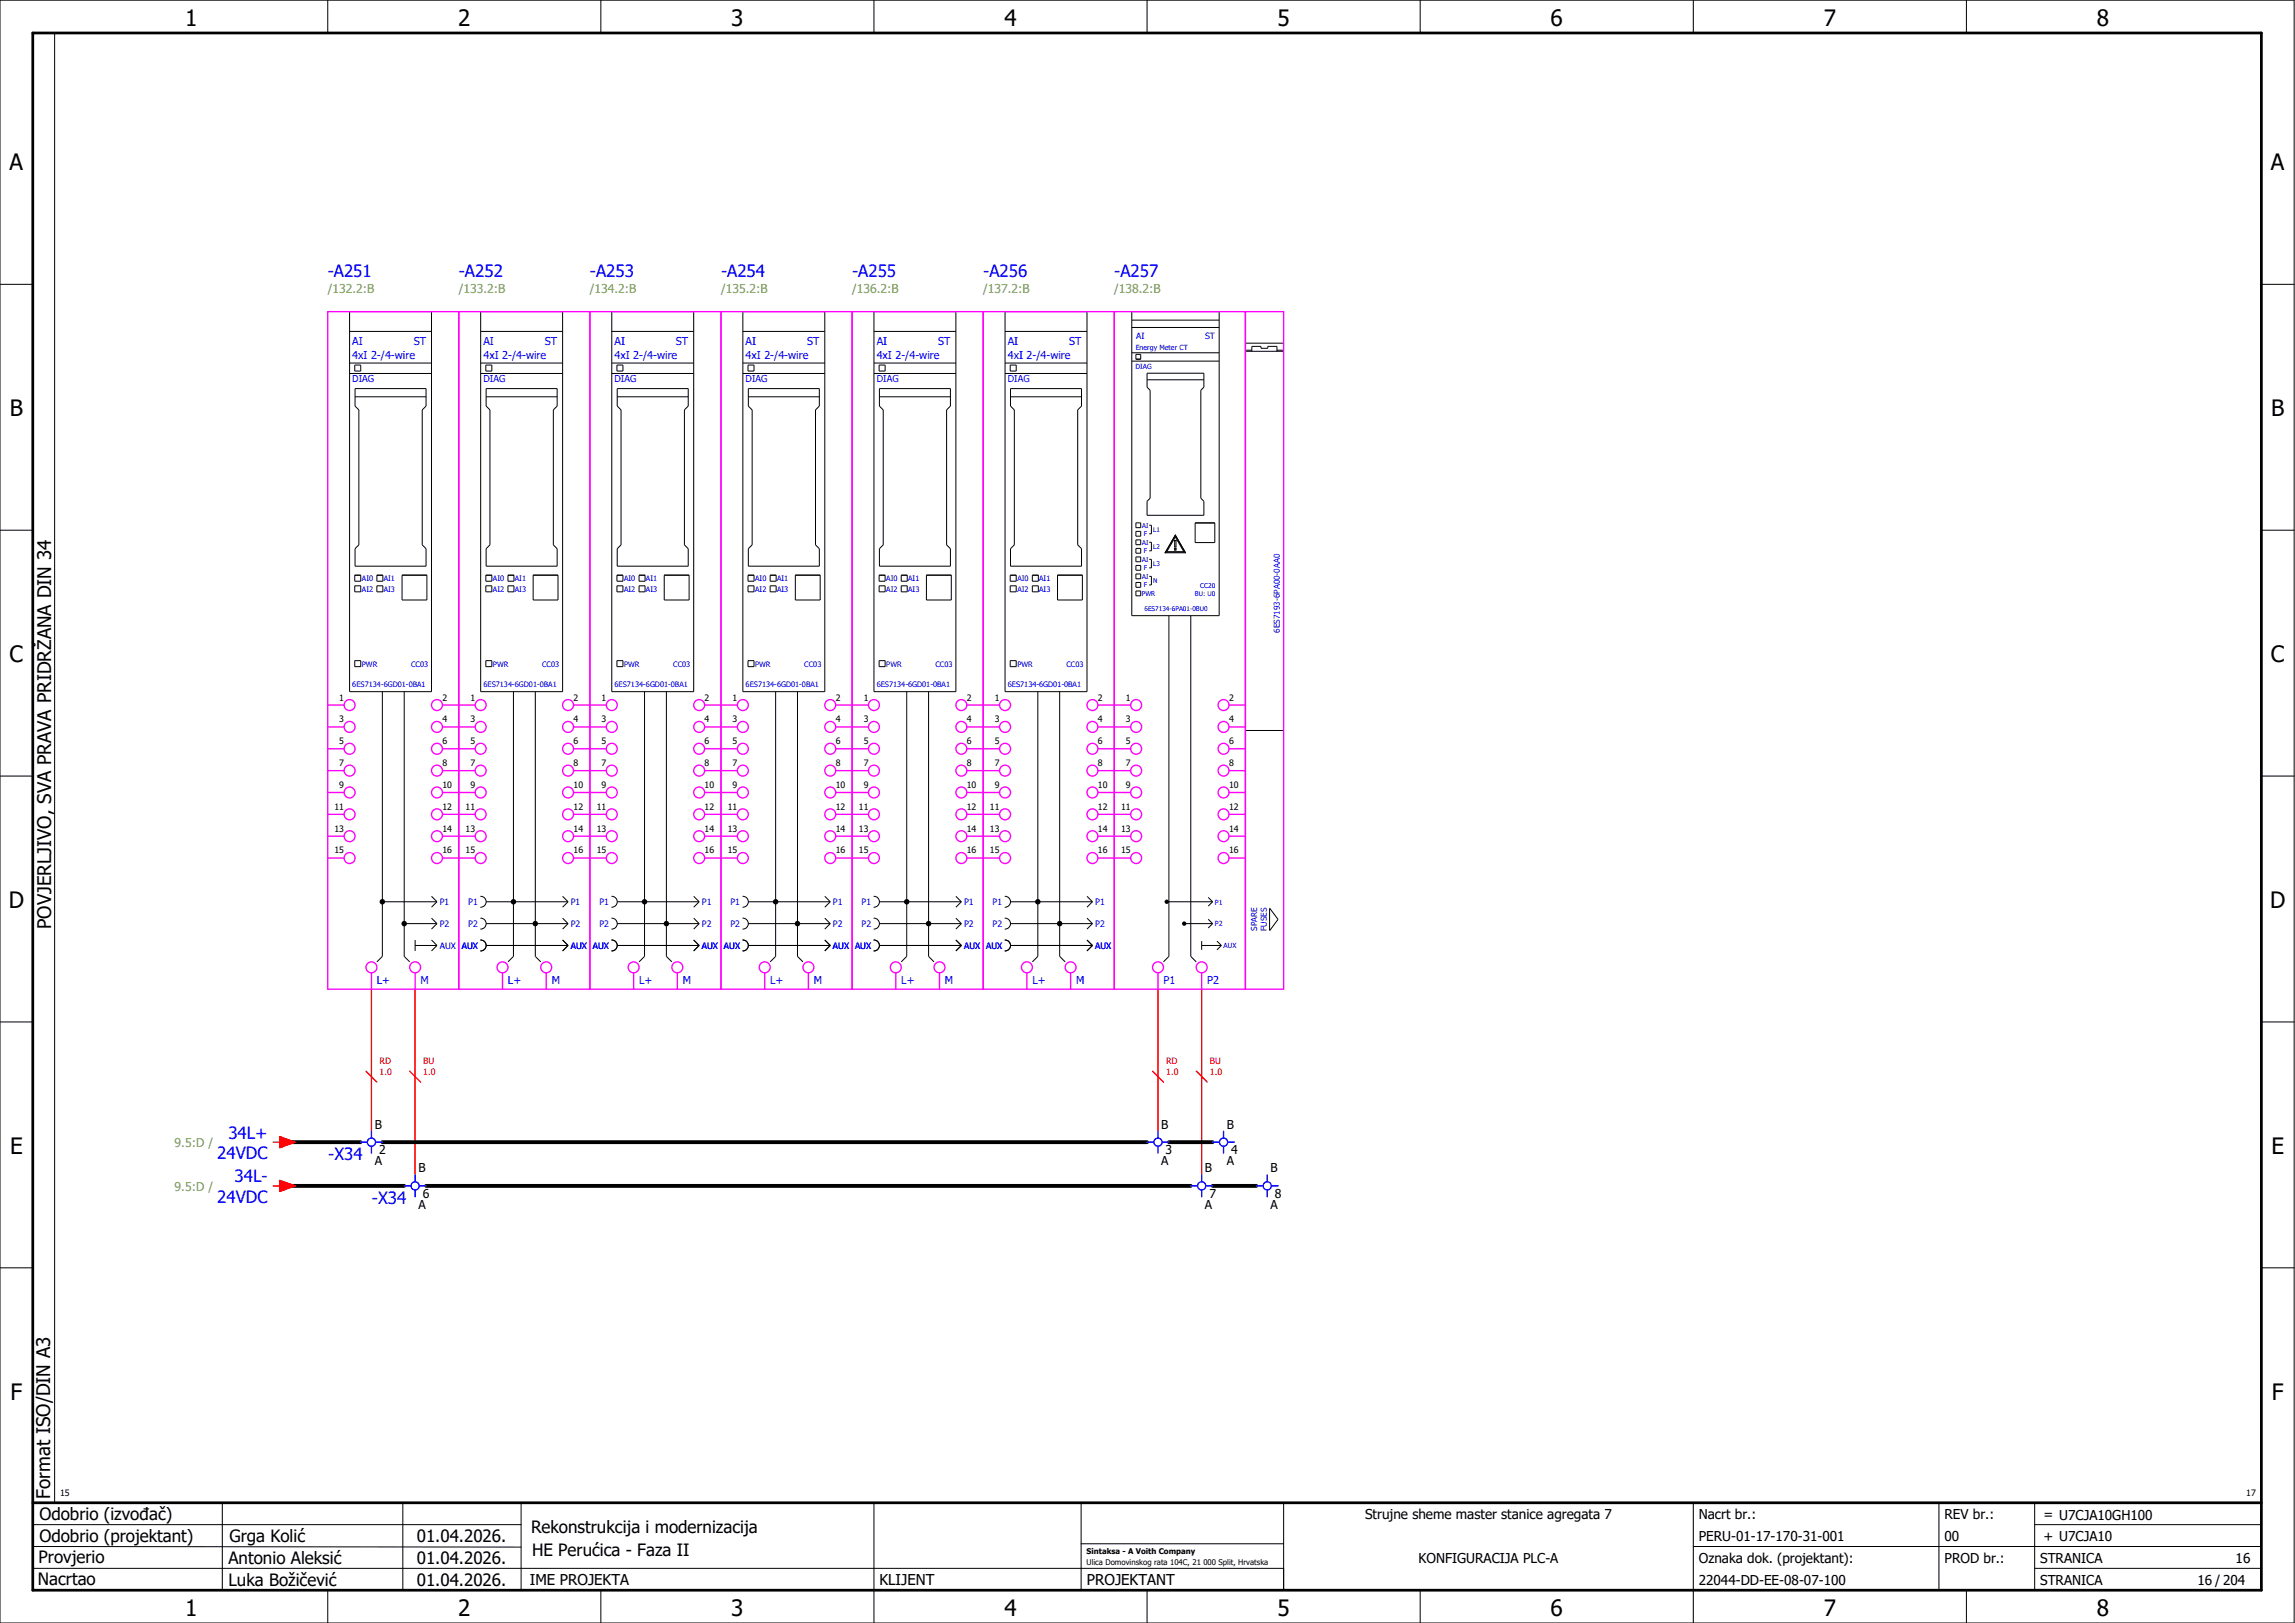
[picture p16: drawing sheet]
<svg xmlns="http://www.w3.org/2000/svg" width="420mm" height="297mm" viewBox="0 0 420 297" stroke-linecap="round" stroke-linejoin="round" font-family="sans-serif">
<defs><g id="words">
<g font-size="4.1">
<text x="33.9" y="4.7">1</text>
<text x="83.9" y="4.7">2</text>
<text x="133.9" y="4.7">3</text>
<text x="183.9" y="4.7">4</text>
<text x="233.9" y="4.7">5</text>
<text x="283.9" y="4.7">6</text>
<text x="333.9" y="4.7">7</text>
<text x="383.9" y="4.7">8</text>
<text x="1.8" y="31.2">A</text>
<text x="415.8" y="31.2">A</text>
<text x="1.8" y="76.2">B</text>
<text x="415.8" y="76.2">B</text>
<text x="1.8" y="121.2">C</text>
<text x="415.8" y="121.2">C</text>
<text x="1.6" y="166.2">D</text>
<text x="415.6" y="166.2">D</text>
<text x="1.8" y="211.2">E</text>
<text x="415.8" y="211.2">E</text>
<text x="1.9" y="256.2">F</text>
<text x="415.9" y="256.2">F</text>
<text x="33.9" y="295.7">1</text>
<text x="83.9" y="295.7">2</text>
<text x="133.9" y="295.7">3</text>
<text x="183.9" y="295.7">4</text>
<text x="233.9" y="295.7">5</text>
<text x="283.9" y="295.7">6</text>
<text x="333.9" y="295.7">7</text>
<text x="383.9" y="295.7">8</text>
</g>
<g font-size="3.4">
<text x="9.4" y="170" transform="rotate(-90 9.4 170)">POVJERLJIVO, SVA PRAVA PRIDRŽANA DIN 34</text>
<text x="9.2" y="274.3" transform="rotate(-90 9.2 274.3)">Format ISO/DIN A3</text>
</g>
<g font-size="3.1" fill="#00f">
<text x="60" y="50.7">-A251</text>
<text x="84" y="50.7">-A252</text>
<text x="108" y="50.7">-A253</text>
<text x="132" y="50.7">-A254</text>
<text x="156" y="50.7">-A255</text>
<text x="180" y="50.7">-A256</text>
<text x="204" y="50.7">-A257</text>
<text x="41.8" y="208.4">34L+</text>
<text x="39.8" y="212.1">24VDC</text>
<text x="60.1" y="212.3">-X34</text>
<text x="39.8" y="220.1">24VDC</text>
<text x="42.9" y="216.4">34L-</text>
<text x="68.1" y="220.3">-X34</text>
</g>
<g font-size="3.1">
<text x="7.2" y="278.1">Odobrio (izvođač)</text>
<text x="97.2" y="280.5">Rekonstrukcija i modernizacija</text>
<text x="7.1" y="286.1">Provjerio</text>
<text x="7.2" y="282.1">Odobrio (projektant)</text>
<text x="41.8" y="286.2">Antonio Aleksić</text>
<text x="42" y="282.3">Grga Kolić</text>
<text x="76.3" y="282.3">01.04.2026.</text>
<text x="76.3" y="286.3">01.04.2026.</text>
<text x="97.4" y="284.8">HE Perućica - Faza II</text>
<text x="6.9" y="290">Nacrtao</text>
<text x="41.8" y="290.3">Luka Božičević</text>
<text x="76.3" y="290.3">01.04.2026.</text>
</g>
<g font-size="2.7">
<text x="97" y="290.1">IME PROJEKTA</text>
<text x="161" y="290.1">KLIJENT</text>
<text x="199" y="290.1">PROJEKTANT</text>
</g>
<g font-size="2.5">
<text x="249.9" y="278">Strujne sheme master stanice agregata 7</text>
<text x="311" y="278">Nacrt br.:</text>
<text x="356" y="278">REV br.:</text>
<text x="374.1" y="278">= U7CJA10GH100</text>
<text x="259.7" y="286">KONFIGURACIJA PLC-A</text>
<text x="311" y="286">Oznaka dok. (projektant):</text>
<text x="311" y="282">PERU-01-17-170-31-001</text>
<text x="356" y="286">PROD br.:</text>
<text x="356" y="282">00</text>
<text x="373.5" y="286">STRANICA</text>
<text x="374.1" y="282.1">+ U7CJA10</text>
<text x="409.3" y="286">16</text>
<text x="311" y="290">22044-DD-EE-08-07-100</text>
<text x="373.5" y="290">STRANICA</text>
<text x="402.3" y="290">16 / 204</text>
</g>
<g font-size="2.2" fill="#7ca552">
<text x="60" y="53.6">/132.2:B</text>
<text x="84" y="53.6">/133.2:B</text>
<text x="108" y="53.6">/134.2:B</text>
<text x="132" y="53.6">/135.2:B</text>
<text x="156" y="53.6">/136.2:B</text>
<text x="180" y="53.6">/137.2:B</text>
<text x="204" y="53.6">/138.2:B</text>
<text x="32" y="209.9">9.5:D /</text>
<text x="32" y="217.9">9.5:D /</text>
</g>
<g font-size="2.2">
<text x="68.6" y="206.6">B</text>
<text x="212.6" y="206.6">B</text>
<text x="224.6" y="206.6">B</text>
<text x="68.6" y="213.3">A</text>
<text x="69.4" y="211.3">2</text>
<text x="76.6" y="214.6">B</text>
<text x="212.6" y="213.3">A</text>
<text x="213.4" y="211.3">3</text>
<text x="220.6" y="214.6">B</text>
<text x="224.6" y="213.3">A</text>
<text x="225.4" y="211.3">4</text>
<text x="232.6" y="214.6">B</text>
<text x="76.6" y="221.3">A</text>
<text x="77.4" y="219.3">6</text>
<text x="220.6" y="221.3">A</text>
<text x="221.4" y="219.3">7</text>
<text x="232.6" y="221.3">A</text>
<text x="233.4" y="219.3">8</text>
</g>
<g font-size="2" fill="#00f">
<text x="64.5" y="63.1">AI</text>
<text x="64.5" y="65.6">4xI 2-/4-wire</text>
<text x="75.7" y="63.1">ST</text>
<text x="88.5" y="63.1">AI</text>
<text x="88.5" y="65.6">4xI 2-/4-wire</text>
<text x="99.8" y="63.1">ST</text>
<text x="112.5" y="63.1">AI</text>
<text x="112.5" y="65.6">4xI 2-/4-wire</text>
<text x="123.7" y="63.1">ST</text>
<text x="136.5" y="63.1">AI</text>
<text x="136.5" y="65.6">4xI 2-/4-wire</text>
<text x="147.8" y="63.1">ST</text>
<text x="160.5" y="63.1">AI</text>
<text x="160.5" y="65.6">4xI 2-/4-wire</text>
<text x="171.7" y="63.1">ST</text>
<text x="184.5" y="63.1">AI</text>
<text x="184.5" y="65.6">4xI 2-/4-wire</text>
<text x="195.8" y="63.1">ST</text>
<text x="69" y="180">L+</text>
<text x="77" y="180">M</text>
<text x="93" y="180">L+</text>
<text x="101" y="180">M</text>
<text x="117" y="180">L+</text>
<text x="125" y="180">M</text>
<text x="141" y="180">L+</text>
<text x="149" y="180">M</text>
<text x="165" y="180">L+</text>
<text x="173" y="180">M</text>
<text x="189" y="180">L+</text>
<text x="197" y="180">M</text>
<text x="213" y="180">P1</text>
<text x="221" y="180">P2</text>
</g>
<g font-size="1.7" fill="#00f">
<text x="64.5" y="69.9">DIAG</text>
<text x="88.5" y="69.9">DIAG</text>
<text x="112.5" y="69.9">DIAG</text>
<text x="136.5" y="69.9">DIAG</text>
<text x="160.5" y="69.9">DIAG</text>
<text x="184.5" y="69.9">DIAG</text>
</g>
<g font-size="1.6" fill="#00f">
<text x="208" y="62">AI</text>
<text x="220.6" y="62">ST</text>
<text x="80.5" y="165.7">P1</text>
<text x="85.7" y="165.7">P1</text>
<text x="104.5" y="165.7">P1</text>
<text x="109.7" y="165.7">P1</text>
<text x="128.5" y="165.7">P1</text>
<text x="133.7" y="165.7">P1</text>
<text x="152.5" y="165.7">P1</text>
<text x="157.7" y="165.7">P1</text>
<text x="176.5" y="165.7">P1</text>
<text x="181.7" y="165.7">P1</text>
<text x="200.5" y="165.7">P1</text>
<text x="80.5" y="169.7">P2</text>
<text x="80.5" y="173.7">AUX</text>
<text x="84.5" y="173.7">AUX</text>
<text x="85.7" y="169.7">P2</text>
<text x="104.5" y="173.7">AUX</text>
<text x="104.5" y="169.7">P2</text>
<text x="108.5" y="173.7">AUX</text>
<text x="109.7" y="169.7">P2</text>
<text x="128.5" y="173.7">AUX</text>
<text x="128.5" y="169.7">P2</text>
<text x="132.5" y="173.7">AUX</text>
<text x="133.7" y="169.7">P2</text>
<text x="152.5" y="173.7">AUX</text>
<text x="152.5" y="169.7">P2</text>
<text x="156.5" y="173.7">AUX</text>
<text x="157.7" y="169.7">P2</text>
<text x="176.5" y="173.7">AUX</text>
<text x="176.5" y="169.7">P2</text>
<text x="180.5" y="173.7">AUX</text>
<text x="181.7" y="169.7">P2</text>
<text x="200.5" y="173.7">AUX</text>
<text x="200.5" y="169.7">P2</text>
</g>
<g font-size="1.6">
<text x="62.1" y="128.2">1</text>
<text x="81" y="128.2">2</text>
<text x="86.1" y="128.2">1</text>
<text x="105" y="128.2">2</text>
<text x="110.1" y="128.2">1</text>
<text x="129" y="128.2">2</text>
<text x="134.1" y="128.2">1</text>
<text x="153" y="128.2">2</text>
<text x="158.1" y="128.2">1</text>
<text x="177" y="128.2">2</text>
<text x="182.1" y="128.2">1</text>
<text x="201" y="128.2">2</text>
<text x="206.1" y="128.2">1</text>
<text x="225" y="128.2">2</text>
<text x="62.1" y="132.2">3</text>
<text x="62.1" y="136.2">5</text>
<text x="81" y="132.2">4</text>
<text x="81" y="136.2">6</text>
<text x="86.1" y="132.2">3</text>
<text x="86.1" y="136.2">5</text>
<text x="105" y="132.2">4</text>
<text x="105" y="136.2">6</text>
<text x="110.1" y="132.2">3</text>
<text x="110.1" y="136.2">5</text>
<text x="129" y="132.2">4</text>
<text x="129" y="136.2">6</text>
<text x="134.1" y="132.2">3</text>
<text x="134.1" y="136.2">5</text>
<text x="153" y="132.2">4</text>
<text x="153" y="136.2">6</text>
<text x="158.1" y="132.2">3</text>
<text x="158.1" y="136.2">5</text>
<text x="177" y="132.2">4</text>
<text x="177" y="136.2">6</text>
<text x="182.1" y="132.2">3</text>
<text x="182.1" y="136.2">5</text>
<text x="201" y="132.2">4</text>
<text x="201" y="136.2">6</text>
<text x="206.1" y="132.2">3</text>
<text x="206.1" y="136.2">5</text>
<text x="225" y="132.2">4</text>
<text x="225" y="136.2">6</text>
<text x="62.1" y="140.2">7</text>
<text x="81" y="140.2">8</text>
<text x="86.1" y="140.2">7</text>
<text x="105" y="140.2">8</text>
<text x="110.1" y="140.2">7</text>
<text x="129" y="140.2">8</text>
<text x="134.1" y="140.2">7</text>
<text x="153" y="140.2">8</text>
<text x="158.1" y="140.2">7</text>
<text x="177" y="140.2">8</text>
<text x="182.1" y="140.2">7</text>
<text x="201" y="140.2">8</text>
<text x="206.1" y="140.2">7</text>
<text x="225" y="140.2">8</text>
<text x="61.2" y="148.2">11</text>
<text x="62.1" y="144.2">9</text>
<text x="81" y="144.2">10</text>
<text x="81" y="148.2">12</text>
<text x="85.2" y="148.2">11</text>
<text x="86.1" y="144.2">9</text>
<text x="105" y="144.2">10</text>
<text x="105" y="148.2">12</text>
<text x="109.2" y="148.2">11</text>
<text x="110.1" y="144.2">9</text>
<text x="129" y="144.2">10</text>
<text x="129" y="148.2">12</text>
<text x="133.2" y="148.2">11</text>
<text x="134.1" y="144.2">9</text>
<text x="153" y="144.2">10</text>
<text x="153" y="148.2">12</text>
<text x="157.2" y="148.2">11</text>
<text x="158.1" y="144.2">9</text>
<text x="177" y="144.2">10</text>
<text x="177" y="148.2">12</text>
<text x="181.2" y="148.2">11</text>
<text x="182.1" y="144.2">9</text>
<text x="201" y="144.2">10</text>
<text x="201" y="148.2">12</text>
<text x="205.2" y="148.2">11</text>
<text x="206.1" y="144.2">9</text>
<text x="225" y="144.2">10</text>
<text x="225" y="148.2">12</text>
<text x="61.2" y="152.2">13</text>
<text x="81" y="152.2">14</text>
<text x="85.2" y="152.2">13</text>
<text x="105" y="152.2">14</text>
<text x="109.2" y="152.2">13</text>
<text x="129" y="152.2">14</text>
<text x="133.2" y="152.2">13</text>
<text x="153" y="152.2">14</text>
<text x="157.2" y="152.2">13</text>
<text x="177" y="152.2">14</text>
<text x="181.2" y="152.2">13</text>
<text x="201" y="152.2">14</text>
<text x="205.2" y="152.2">13</text>
<text x="225" y="152.2">14</text>
<text x="61.2" y="156.2">15</text>
<text x="81" y="156.2">16</text>
<text x="85.2" y="156.2">15</text>
<text x="105" y="156.2">16</text>
<text x="109.2" y="156.2">15</text>
<text x="129" y="156.2">16</text>
<text x="133.2" y="156.2">15</text>
<text x="153" y="156.2">16</text>
<text x="157.2" y="156.2">15</text>
<text x="177" y="156.2">16</text>
<text x="181.2" y="156.2">15</text>
<text x="201" y="156.2">16</text>
<text x="205.2" y="156.2">15</text>
<text x="225" y="156.2">16</text>
<text x="11" y="273.7">15</text>
<text x="411.2" y="273.7">17</text>
</g>
<g font-size="1.6" fill="#f00">
<text x="69.5" y="196.7">1.0</text>
<text x="69.5" y="194.8">RD</text>
<text x="77.5" y="196.7">1.0</text>
<text x="77.5" y="194.8">BU</text>
<text x="213.5" y="196.7">1.0</text>
<text x="213.5" y="194.8">RD</text>
<text x="221.5" y="196.7">1.0</text>
<text x="221.5" y="194.8">BU</text>
</g>
<g font-size="1.5" fill="#00f">
<text x="234.3" y="115.8" transform="rotate(-90 234.3 115.8)">6ES7193-6PA00-0AA0</text>
<text x="230.1" y="170.4" transform="rotate(-90 230.1 170.4)">SPARE</text>
<text x="231.9" y="170.4" transform="rotate(-90 231.9 170.4)">FUSES</text>
</g>
<g font-size="1.4" fill="#00f">
<text x="66.2" y="106.3">AI0</text>
<text x="70.3" y="106.3">AI1</text>
<text x="90.3" y="106.3">AI0</text>
<text x="94.2" y="106.3">AI1</text>
<text x="114.2" y="106.3">AI0</text>
<text x="118.3" y="106.3">AI1</text>
<text x="138.3" y="106.3">AI0</text>
<text x="142.2" y="106.3">AI1</text>
<text x="162.2" y="106.3">AI0</text>
<text x="166.3" y="106.3">AI1</text>
<text x="186.3" y="106.3">AI0</text>
<text x="190.2" y="106.3">AI1</text>
<text x="66.2" y="108.3">AI2</text>
<text x="70.3" y="108.3">AI3</text>
<text x="90.3" y="108.3">AI2</text>
<text x="94.2" y="108.3">AI3</text>
<text x="114.2" y="108.3">AI2</text>
<text x="118.3" y="108.3">AI3</text>
<text x="138.3" y="108.3">AI2</text>
<text x="142.2" y="108.3">AI3</text>
<text x="162.2" y="108.3">AI2</text>
<text x="166.3" y="108.3">AI3</text>
<text x="186.3" y="108.3">AI2</text>
<text x="190.2" y="108.3">AI3</text>
<text x="64.5" y="125.8">6ES7134-6GD01-0BA1</text>
<text x="66.2" y="122">PWR</text>
<text x="75.2" y="122">CC03</text>
<text x="88.5" y="125.8">6ES7134-6GD01-0BA1</text>
<text x="90.3" y="122">PWR</text>
<text x="99.3" y="122">CC03</text>
<text x="112.5" y="125.8">6ES7134-6GD01-0BA1</text>
<text x="114.2" y="122">PWR</text>
<text x="123.2" y="122">CC03</text>
<text x="136.5" y="125.8">6ES7134-6GD01-0BA1</text>
<text x="138.3" y="122">PWR</text>
<text x="147.3" y="122">CC03</text>
<text x="160.5" y="125.8">6ES7134-6GD01-0BA1</text>
<text x="162.2" y="122">PWR</text>
<text x="171.2" y="122">CC03</text>
<text x="184.5" y="125.8">6ES7134-6GD01-0BA1</text>
<text x="186.3" y="122">PWR</text>
<text x="195.3" y="122">CC03</text>
</g>
<g font-size="1.4">
<text x="198.9" y="284.4">Sintaksa - A Voith Company</text>
<text x="198.9" y="286.4">Ulica Domovinskog rata 104C, 21 000 Split, Hrvatska</text>
</g>
<g font-size="1.3" fill="#00f">
<text x="207.9" y="64">Energy Meter CT</text>
<text x="207.9" y="67.6">DIAG</text>
<text x="222.4" y="165.6">P1</text>
<text x="222.4" y="169.6">P2</text>
<text x="224" y="173.6">AUX</text>
</g>
<g font-size="1.2" fill="#00f">
<text x="209.1" y="96.6">AI</text>
<text x="209.1" y="99.7">AI</text>
<text x="209.4" y="98.2">F</text>
<text x="209.4" y="101.2">F</text>
<text x="211.1" y="97.4">L1</text>
<text x="211.1" y="100.5">L2</text>
<text x="209.1" y="102.8">AI</text>
<text x="209.1" y="106">AI</text>
<text x="209.4" y="104.4">F</text>
<text x="209.4" y="107.5">F</text>
<text x="211.1" y="103.6">L3</text>
<text x="211.1" y="106.8">N</text>
<text x="219.7" y="107.6">CC20</text>
<text x="209" y="109">PWR</text>
<text x="209.5" y="111.9">6ES7134-6PA01-0BU0</text>
<text x="218.8" y="109">BU: U0</text>
</g>
</g></defs>
<g fill="none" stroke="#000" stroke-width=".18">
<path d="M0 0h420v297h-420zM10 6v269M60 0v6M110 0v6M160 0v6M210 0v6M260 0v6M310 0v6M360 0v6M0 52h6M64 57h15v69.6h-15zM88 57h15v69.6h-15z"/>
<path d="M112 57h15v69.6h-15zM136 57h15v69.6h-15zM160 57h15v69.6h-15zM184 57h15v69.6h-15zM207.2 57h16v55.7h-16zM207.2 58.6h16M207.2 59.9h16M414 52h6M64 68.4h15M64 66.4h15M64 60.7h15M64.9 66.8h1.1v1.1h-1.1z"/>
<path d="M65 71.1h13v3.2l-.7 .7v24.7l.7 .7v3.2h-13v-3.2l.7-.7v-24.7l-.7-.7zM65 72.6h13M88 68.4h15M88 66.4h15M88 60.7h15M88.9 66.8h1.1v1.1h-1.1zM89 71.1h13v3.2l-.7 .7v24.7l.7 .7v3.2h-13v-3.2l.7-.7v-24.7l-.7-.7zM89 72.6h13M112 68.4h15M112 66.4h15M112 60.7h15M112.9 66.8h1.1v1.1h-1.1z"/>
<path d="M113 71.1h13v3.2l-.7 .7v24.7l.7 .7v3.2h-13v-3.2l.7-.7v-24.7l-.7-.7zM113 72.6h13M136 68.4h15M136 66.4h15M136 60.7h15M136.9 66.8h1.1v1.1h-1.1zM137 71.1h13v3.2l-.7 .7v24.7l.7 .7v3.2h-13v-3.2l.7-.7v-24.7l-.7-.7zM137 72.6h13M160 68.4h15M160 66.4h15M160 60.7h15M160.9 66.8h1.1v1.1h-1.1z"/>
<path d="M161 71.1h13v3.2l-.7 .7v24.7l.7 .7v3.2h-13v-3.2l.7-.7v-24.7l-.7-.7zM161 72.6h13M184 68.4h15M184 66.4h15M184 60.7h15M184.9 66.8h1.1v1.1h-1.1zM185 71.1h13v3.2l-.7 .7v24.7l.7 .7v3.2h-13v-3.2l.7-.7v-24.7l-.7-.7zM185 72.6h13M207.2 64.6h16M207.2 66.1h16M208 64.9h.8v.8h-.8zM210 68.3h10.4v2.6l-.6 .5v19.8l.6 .5v2.6h-10.4v-2.6l.6-.5v-19.8l-.6-.5z"/>
<path d="M210 69.5h10.4M223.2 68.3h.1M223.2 69.7h.1M228 64.3h7M228 64.1h1.2M228 62.8h7M229.2 64.3v-.9h1.7v.3h1.2v-.3h1.7v.9M233.8 64.1h1.2M0 97h6M208 95.7h.8v.9h-.8zM208 97.3h.8v.8h-.8zM208 98.8h.8v.9h-.8z"/>
<path d="M210.4 96.1h.4v1.6h-.4M210.4 99.3h.4v1.5h-.4M210.4 99.3h.1M215.1 98.9h.2v1.2h-.2zM215.2 98.3l1.6 2.7h-3.2zM215.2 97.9l-1.9 3.3M215.2 97.9l1.8 3.3M215.2 97.9h.1M218.8 95.7h3.6v3.6h-3.6zM414 97h6M64.9 107.2v1.1h1.1v-1.1M64.9 107.2h1.1"/>
<path d="M64.9 105.3h1.1v1.1h-1.1zM69 107.2v1.1h1.1v-1.1M69 107.2h1.1M69 105.3h1.1v1.1h-1.1zM73.6 105.3h4.6v4.5h-4.6zM88.9 107.2v1.1h1.1v-1.1M88.9 107.2h1.1M88.9 105.3h1.1v1.1h-1.1zM93 107.2v1.1h1.1v-1.1M93 107.2h1.1M93 105.3h1.1v1.1h-1.1zM97.6 105.3h4.6v4.5h-4.6z"/>
<path d="M112.9 107.2v1.1h1.1v-1.1M112.9 107.2h1.1M112.9 105.3h1.1v1.1h-1.1zM117 107.2v1.1h1.1v-1.1M117 107.2h1.1M117 105.3h1.1v1.1h-1.1zM121.6 105.3h4.6v4.5h-4.6zM136.9 107.2v1.1h1.1v-1.1M136.9 107.2h1.1M136.9 105.3h1.1v1.1h-1.1zM141 107.2v1.1h1.1v-1.1M141 107.2h1.1"/>
<path d="M141 105.3h1.1v1.1h-1.1zM145.6 105.3h4.6v4.5h-4.6zM160.9 107.2v1.1h1.1v-1.1M160.9 107.2h1.1M160.9 105.3h1.1v1.1h-1.1zM165 107.2v1.1h1.1v-1.1M165 107.2h1.1M165 105.3h1.1v1.1h-1.1zM169.6 105.3h4.6v4.5h-4.6zM184.9 107.2v1.1h1.1v-1.1M184.9 107.2h1.1M184.9 105.3h1.1v1.1h-1.1z"/>
<path d="M189 107.2v1.1h1.1v-1.1M189 107.2h1.1M189 105.3h1.1v1.1h-1.1zM193.6 105.3h4.6v4.5h-4.6zM208 100.4h.8v.8h-.8zM208 101.9h.8v.9h-.8zM208 103.5h.8v.9h-.8zM208 105h.8v.9h-.8zM208 106.6h.8v.9h-.8zM208 108.2h.8v.8h-.8zM210.4 102.4h.4v1.5h-.4M210.4 105.5h.4v1.6h-.4"/>
<path d="M210.4 102.4h.1M210.4 103.8v.1M210.4 105.5h.1M210.4 107h.1M213.3 101.2h3.7M213.3 101.2h.1M214 112.7v62.3l-1 1M215.1 100.4h.2v.3h-.2zM217 101.2h.1M218 112.7v62.3l1 1M64.9 120.9h1.1v1.1h-1.1zM70 126.6v48.4l-1 1"/>
<path d="M74 126.6v48.4l1 1M88.9 120.9h1.1v1.1h-1.1zM94 126.6v48.4l-1 1M98 126.6v48.4l1 1M112.9 120.9h1.1v1.1h-1.1zM118 126.6v48.4l-1 1M122 126.6v48.4l1 1M136.9 120.9h1.1v1.1h-1.1zM142 126.6v48.4l-1 1M146 126.6v48.4l1 1M160.9 120.9h1.1v1.1h-1.1zM166 126.6v48.4l-1 1"/>
<path d="M170 126.6v48.4l1 1M184.9 120.9h1.1v1.1h-1.1zM190 126.6v48.4l-1 1M194 126.6v48.4l1 1M228 133.7h7M0 142h6M414 142h6M70 165h10M74 169h6M76 173h4M76 172v2M79 168l1 1"/>
<path d="M79 164l1 1M79 172l1 1M80 165l-1 1M80 169l-1 1M80 173l-1 1M88 172a1 1 0 0 1 1 1 1 1 0 0 1-1 1M88 164a1 1 0 0 1 1 1 1 1 0 0 1-1 1M88 168a1 1 0 0 1 1 1 1 1 0 0 1-1 1M89 173h15M89 165h15M89 169h15M103 172l1 1"/>
<path d="M103 168l1 1M103 164l1 1M104 173l-1 1M104 169l-1 1M104 165l-1 1M112 172a1 1 0 0 1 1 1 1 1 0 0 1-1 1M112 164a1 1 0 0 1 1 1 1 1 0 0 1-1 1M112 168a1 1 0 0 1 1 1 1 1 0 0 1-1 1M113 173h15M113 165h15M113 169h15M127 172l1 1"/>
<path d="M127 168l1 1M127 164l1 1M128 173l-1 1M128 169l-1 1M128 165l-1 1M136 172a1 1 0 0 1 1 1 1 1 0 0 1-1 1M136 164a1 1 0 0 1 1 1 1 1 0 0 1-1 1M136 168a1 1 0 0 1 1 1 1 1 0 0 1-1 1M137 173h15M137 165h15M137 169h15M151 172l1 1"/>
<path d="M151 168l1 1M151 164l1 1M152 173l-1 1M152 169l-1 1M152 165l-1 1M160 172a1 1 0 0 1 1 1 1 1 0 0 1-1 1M160 164a1 1 0 0 1 1 1 1 1 0 0 1-1 1M160 168a1 1 0 0 1 1 1 1 1 0 0 1-1 1M161 173h15M161 165h15M161 169h15M175 172l1 1"/>
<path d="M175 168l1 1M175 164l1 1M176 173l-1 1M176 169l-1 1M176 165l-1 1M184 172a1 1 0 0 1 1 1 1 1 0 0 1-1 1M184 164a1 1 0 0 1 1 1 1 1 0 0 1-1 1M184 168a1 1 0 0 1 1 1 1 1 0 0 1-1 1M185 173h15M185 165h15M185 169h15M199 172l1 1"/>
<path d="M199 168l1 1M199 164l1 1M200 173l-1 1M200 169l-1 1M200 165l-1 1M213.6 165h8.4M216.8 169h5.2M220 173h3.6M220 172.2v1.6M221.2 168.2l.8 .8M221.2 164.2l.8 .8M222 169l-.8 .8"/>
<path d="M222 165l-.8 .8M222.8 172.2l.8 .8M223.6 173l-.8 .8M232.4 166.2l1.6 2.1-1.6 2M232.4 166.3v3.9M414 176.3v87.4M0 187h6M414 187h6M0 232h6M414 232h6M6 279h89.4M40.7 275v16"/>
<path d="M73.7 274.9v16M95.4 275.1v16M160 275v22M197.9 275.1v16M310 275v22M355 275v16M372.5 279h41.5M372.5 275v16M414 275h-179v16M6 283l89.4 .1M6 287h229M60 291v6"/>
<path d="M110 291v6M197.9 282.5h37.1M210 291v6M260 291v6M310 283h104M360 291v6M372.5 287h41.5"/>
</g>
<path d="M6 6h408v285h-408zM6 275h408" fill="none" stroke="#000" stroke-width=".5"/>
<path d="M67 196l2 2M68 181v26M75 196l2 2M76 181v34M211 196l2 2M212 181v26M219 196l2 2M220 181v34M50 209h1.3M50 217h1.3M51.3 208l2.7 1-2.7 1zM51.3 216l2.7 1-2.7 1z" fill="none" stroke="#f00" stroke-width=".25"/>
<path d="M52 217h22M52 209h14M70 209h140M78 217h140M214 209h8M222 217h8" fill="none" stroke="#000" stroke-width=".7"/>
<g fill="none" stroke="#f0f" stroke-width=".25">
<path d="M60 57h175v124h-175zM84 57v124M108 57v124M132 57v124M156 57v124M180 57v124M204 57v124M228 57v124M60 129h3M60 133h3M60 137h3M81 129h6"/>
<path d="M81 133h6M81 137h6M105 129h6M105 133h6M105 137h6M129 129h6M129 133h6M129 137h6M153 129h6M153 133h6M153 137h6M177 129h6"/>
<path d="M177 133h6M177 137h6M201 129h6M201 133h6M201 137h6M225 129h3M225 133h3M225 137h3M60 141h3M60 145h3M60 149h3M60 153h3"/>
<path d="M60 157h3M81 141h6M81 145h6M81 149h6M81 153h6M81 157h6M105 141h6M105 145h6M105 149h6M105 153h6M105 157h6M129 141h6"/>
<path d="M129 145h6M129 149h6M129 153h6M129 157h6M153 141h6M153 145h6M153 149h6M153 153h6M153 157h6M177 141h6M177 145h6M177 149h6"/>
<path d="M177 153h6M177 157h6M201 141h6M201 145h6M201 149h6M201 153h6M201 157h6M225 141h3M225 145h3M225 149h3M225 153h3M225 157h3"/>
<path d="M68 178v3M76 178v3M92 178v3M100 178v3M116 178v3M124 178v3M140 178v3M148 178v3M164 178v3M172 178v3M188 178v3M196 178v3"/>
<path d="M212 178v3M220 178v3"/>
<circle cx="64" cy="133" r="1"/>
<circle cx="64" cy="129" r="1"/>
<circle cx="64" cy="137" r="1"/>
<circle cx="80" cy="133" r="1"/>
<circle cx="80" cy="129" r="1"/>
<circle cx="80" cy="137" r="1"/>
<circle cx="88" cy="133" r="1"/>
<circle cx="88" cy="129" r="1"/>
<circle cx="88" cy="137" r="1"/>
<circle cx="104" cy="133" r="1"/>
<circle cx="104" cy="129" r="1"/>
<circle cx="104" cy="137" r="1"/>
<circle cx="112" cy="133" r="1"/>
<circle cx="112" cy="129" r="1"/>
<circle cx="112" cy="137" r="1"/>
<circle cx="128" cy="133" r="1"/>
<circle cx="128" cy="129" r="1"/>
<circle cx="128" cy="137" r="1"/>
<circle cx="136" cy="133" r="1"/>
<circle cx="136" cy="129" r="1"/>
<circle cx="136" cy="137" r="1"/>
<circle cx="152" cy="133" r="1"/>
<circle cx="152" cy="129" r="1"/>
<circle cx="152" cy="137" r="1"/>
<circle cx="160" cy="133" r="1"/>
<circle cx="160" cy="129" r="1"/>
<circle cx="160" cy="137" r="1"/>
<circle cx="176" cy="133" r="1"/>
<circle cx="176" cy="129" r="1"/>
<circle cx="176" cy="137" r="1"/>
<circle cx="184" cy="133" r="1"/>
<circle cx="184" cy="129" r="1"/>
<circle cx="184" cy="137" r="1"/>
<circle cx="200" cy="133" r="1"/>
<circle cx="200" cy="129" r="1"/>
<circle cx="200" cy="137" r="1"/>
<circle cx="208" cy="133" r="1"/>
<circle cx="208" cy="129" r="1"/>
<circle cx="208" cy="137" r="1"/>
<circle cx="224" cy="133" r="1"/>
<circle cx="224" cy="129" r="1"/>
<circle cx="224" cy="137" r="1"/>
<circle cx="64" cy="153" r="1"/>
<circle cx="64" cy="157" r="1"/>
<circle cx="64" cy="145" r="1"/>
<circle cx="64" cy="141" r="1"/>
<circle cx="64" cy="149" r="1"/>
<circle cx="80" cy="153" r="1"/>
<circle cx="80" cy="157" r="1"/>
<circle cx="80" cy="145" r="1"/>
<circle cx="80" cy="141" r="1"/>
<circle cx="80" cy="149" r="1"/>
<circle cx="88" cy="153" r="1"/>
<circle cx="88" cy="157" r="1"/>
<circle cx="88" cy="145" r="1"/>
<circle cx="88" cy="141" r="1"/>
<circle cx="88" cy="149" r="1"/>
<circle cx="104" cy="153" r="1"/>
<circle cx="104" cy="157" r="1"/>
<circle cx="104" cy="145" r="1"/>
<circle cx="104" cy="141" r="1"/>
<circle cx="104" cy="149" r="1"/>
<circle cx="112" cy="153" r="1"/>
<circle cx="112" cy="157" r="1"/>
<circle cx="112" cy="145" r="1"/>
<circle cx="112" cy="141" r="1"/>
<circle cx="112" cy="149" r="1"/>
<circle cx="128" cy="153" r="1"/>
<circle cx="128" cy="157" r="1"/>
<circle cx="128" cy="145" r="1"/>
<circle cx="128" cy="141" r="1"/>
<circle cx="128" cy="149" r="1"/>
<circle cx="136" cy="153" r="1"/>
<circle cx="136" cy="157" r="1"/>
<circle cx="136" cy="145" r="1"/>
<circle cx="136" cy="141" r="1"/>
<circle cx="136" cy="149" r="1"/>
<circle cx="152" cy="153" r="1"/>
<circle cx="152" cy="157" r="1"/>
<circle cx="152" cy="145" r="1"/>
<circle cx="152" cy="141" r="1"/>
<circle cx="152" cy="149" r="1"/>
<circle cx="160" cy="153" r="1"/>
<circle cx="160" cy="157" r="1"/>
<circle cx="160" cy="145" r="1"/>
<circle cx="160" cy="141" r="1"/>
<circle cx="160" cy="149" r="1"/>
<circle cx="176" cy="153" r="1"/>
<circle cx="176" cy="157" r="1"/>
<circle cx="176" cy="145" r="1"/>
<circle cx="176" cy="141" r="1"/>
<circle cx="176" cy="149" r="1"/>
<circle cx="184" cy="153" r="1"/>
<circle cx="184" cy="157" r="1"/>
<circle cx="184" cy="145" r="1"/>
<circle cx="184" cy="141" r="1"/>
<circle cx="184" cy="149" r="1"/>
<circle cx="200" cy="153" r="1"/>
<circle cx="200" cy="157" r="1"/>
<circle cx="200" cy="145" r="1"/>
<circle cx="200" cy="141" r="1"/>
<circle cx="200" cy="149" r="1"/>
<circle cx="208" cy="153" r="1"/>
<circle cx="208" cy="157" r="1"/>
<circle cx="208" cy="145" r="1"/>
<circle cx="208" cy="141" r="1"/>
<circle cx="208" cy="149" r="1"/>
<circle cx="224" cy="153" r="1"/>
<circle cx="224" cy="157" r="1"/>
<circle cx="224" cy="145" r="1"/>
<circle cx="224" cy="141" r="1"/>
<circle cx="224" cy="149" r="1"/>
<circle cx="68" cy="177" r="1"/>
<circle cx="76" cy="177" r="1"/>
<circle cx="92" cy="177" r="1"/>
<circle cx="100" cy="177" r="1"/>
<circle cx="116" cy="177" r="1"/>
<circle cx="124" cy="177" r="1"/>
<circle cx="140" cy="177" r="1"/>
<circle cx="148" cy="177" r="1"/>
<circle cx="164" cy="177" r="1"/>
<circle cx="172" cy="177" r="1"/>
<circle cx="188" cy="177" r="1"/>
<circle cx="196" cy="177" r="1"/>
<circle cx="212" cy="177" r="1"/>
<circle cx="220" cy="177" r="1"/>
</g>
<g fill="#000">
<circle cx="70" cy="165" r=".5"/>
<circle cx="74" cy="169" r=".5"/>
<circle cx="94" cy="165" r=".5"/>
<circle cx="98" cy="169" r=".5"/>
<circle cx="118" cy="165" r=".5"/>
<circle cx="122" cy="169" r=".5"/>
<circle cx="142" cy="165" r=".5"/>
<circle cx="146" cy="169" r=".5"/>
<circle cx="166" cy="165" r=".5"/>
<circle cx="170" cy="169" r=".5"/>
<circle cx="190" cy="165" r=".5"/>
<circle cx="194" cy="169" r=".5"/>
<circle cx="213.6" cy="165" r=".4"/>
<circle cx="216.8" cy="169" r=".4"/>
</g>
<g fill="none" stroke="#00f" stroke-width=".25">
<path d="M66 209h1.3M68 207v1.3M68 209.8v1.2M68.8 209h1.2M74 217h1.2M76 215v1.3M76 217.8v1.2M76.7 217h1.3M210 209h1.3M212 207v1.3M212 209.8v1.2M212.8 209h1.2"/>
<path d="M218 217h1.2M220 215v1.3M220 217.8v1.2M220.7 217h1.3M222 209h1.3M224 207v1.3M224 209.8v1.2M224.8 209h1.2M230 217h1.3M232 215v1.3M232 217.8v1.2M232.8 217h1.2"/>
<circle cx="68" cy="209" r=".75"/>
<circle cx="76" cy="217" r=".75"/>
<circle cx="212" cy="209" r=".75"/>
<circle cx="220" cy="217" r=".75"/>
<circle cx="224" cy="209" r=".75"/>
<circle cx="232" cy="217" r=".75"/>
</g>
<g fill="#f00" stroke="#f00" stroke-width=".18">
<path d="M51.3 208l2.7 1-2.7 1z"/>
<path d="M51.3 216l2.7 1-2.7 1z"/>
</g>
<use href="#words"/>
</svg>
